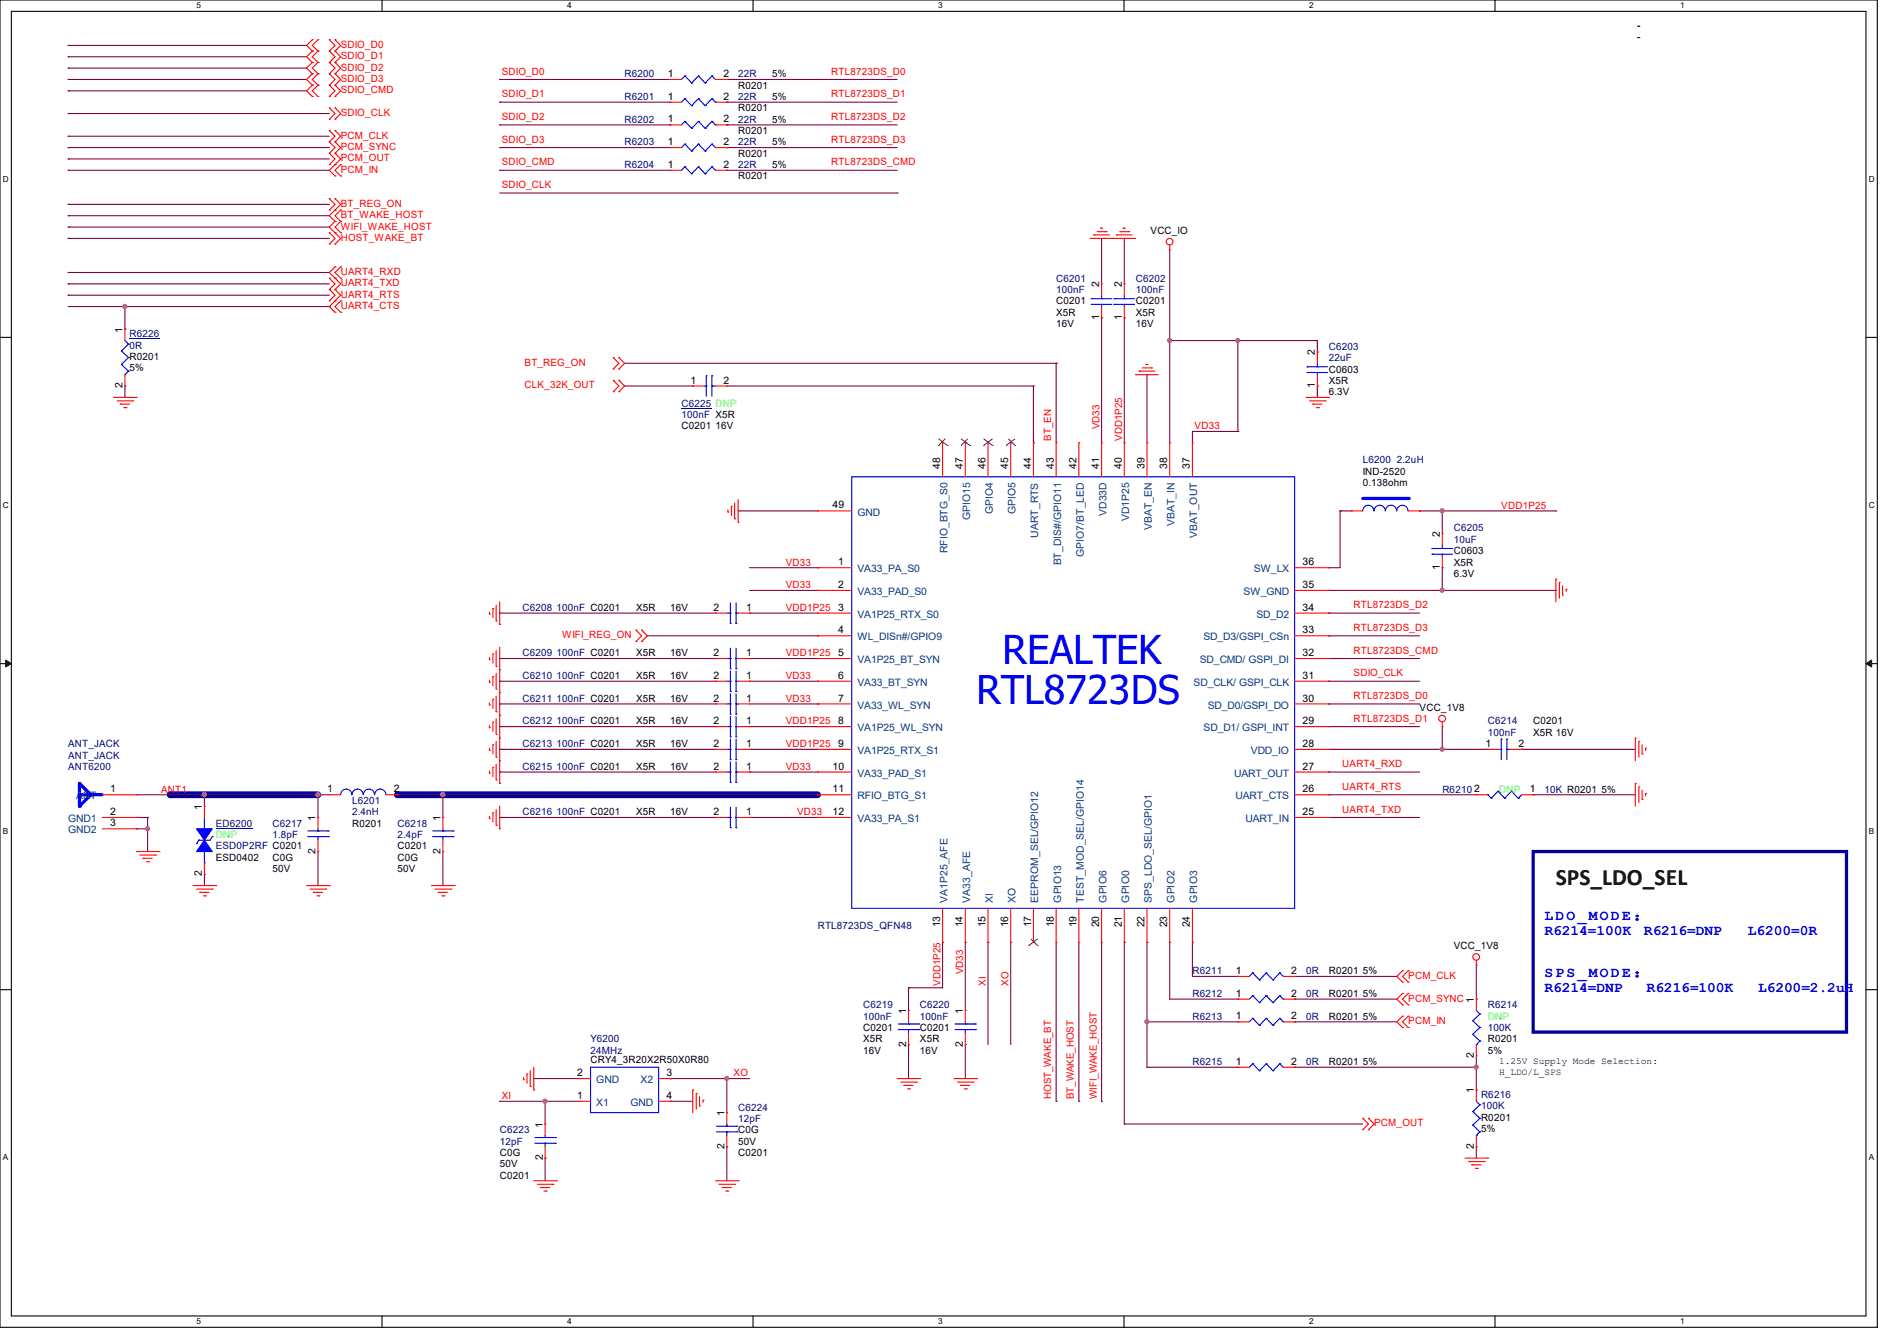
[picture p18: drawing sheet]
<svg xmlns="http://www.w3.org/2000/svg" width="297mm" height="210mm" viewBox="0 0 297 210" stroke-linecap="round" stroke-linejoin="round" font-family="sans-serif">
<defs><g id="words">
<g font-size="6.2" fill="#00f">
<text x="157" y="104">REALTEK</text>
<text x="152.9" y="110.2">RTL8723DS</text>
</g>
<text font-size="3.7" x="243.6" y="138.6">SPS_LDO_SEL</text>
<g font-size="2.3" fill="#00f">
<text x="241.8" y="144.1">LDO_MOD E ：</text>
<text x="241.8" y="146.4">R6214=100K</text>
<text x="257.4" y="146.4">R6216=DNP</text>
<text x="273.6" y="146.4">L6200=0R</text>
<text x="241.8" y="153">SPS_MOD E ：</text>
<text x="241.8" y="155.3">R6214=DNP</text>
<text x="257.8" y="155.3">R6216=100K</text>
<text x="275.2" y="155.3">L6200=2.2uH</text>
</g>
<g font-size="1.6" fill="#f00">
<text x="53.3" y="11">SDIO_D2</text>
<text x="53.3" y="9.3">SDIO_D1</text>
<text x="53.3" y="7.5">SDIO_D0</text>
<text x="78.6" y="11.7">SDIO_D0</text>
<text x="130.1" y="11.7">RTL8723DS_D0</text>
<text x="53.3" y="12.8">SDIO_D3</text>
<text x="53.3" y="14.6">SDIO_CMD</text>
<text x="78.6" y="15.2">SDIO_D1</text>
<text x="130.1" y="15.2">RTL8723DS_D1</text>
<text x="53.3" y="18.2">SDIO_CLK</text>
<text x="53.3" y="21.7">PCM_CLK</text>
<text x="53.3" y="23.5">PCM_SYNC</text>
<text x="78.6" y="22.4">SDIO_D3</text>
<text x="78.6" y="18.8">SDIO_D2</text>
<text x="130.1" y="18.8">RTL8723DS_D2</text>
<text x="130.1" y="22.4">RTL8723DS_D3</text>
<text x="53.3" y="25.3">PCM_OUT</text>
<text x="53.3" y="27.1">PCM_IN</text>
<text x="78.6" y="29.5">SDIO_CLK</text>
<text x="78.6" y="25.9">SDIO_CMD</text>
<text x="130.1" y="25.9">RTL8723DS_CMD</text>
<text x="53.3" y="34.2">BT_WAKE_HOST</text>
<text x="53.3" y="32.4">BT_REG_ON</text>
<text x="53.3" y="35.9">WIFI_WAKE_HOST</text>
<text x="53.3" y="37.7">HOST_WAKE_BT</text>
<text x="53.3" y="43.1">UART4_RXD</text>
<text x="53.3" y="44.8">UART4_TXD</text>
<text x="53.3" y="46.6">UART4_RTS</text>
<text x="53.3" y="48.4">UART4_CTS</text>
<text x="82.1" y="57.3">BT_REG_ON</text>
<text x="82.1" y="60.8">CLK_32K_OUT</text>
<text x="164.6" y="69" transform="rotate(-90 164.6 69)">BT_EN</text>
<text x="172.1" y="67.2" transform="rotate(-90 172.1 67.2)">VD33</text>
<text x="175.7" y="69" transform="rotate(-90 175.7 69)">VDD1P25</text>
<text x="187" y="67.2">VD33</text>
<text x="235" y="79.7">VDD1P25</text>
<text x="123" y="88.6">VD33</text>
<text x="123" y="92.1">VD33</text>
<text x="123" y="95.7">VDD1P25</text>
<text x="211.9" y="95.3">RTL8723DS_D2</text>
<text x="88" y="99.9">WIFI_REG_ON</text>
<text x="211.9" y="98.8">RTL8723DS_D3</text>
<text x="123" y="106.3">VD33</text>
<text x="123" y="102.8">VDD1P25</text>
<text x="211.9" y="105.9">SDIO_CLK</text>
<text x="211.9" y="102.4">RTL8723DS_CMD</text>
<text x="123" y="109.9">VD33</text>
<text x="123" y="113.5">VDD1P25</text>
<text x="211.9" y="113">RTL8723DS_D1</text>
<text x="211.9" y="109.5">RTL8723DS_D0</text>
<text x="123" y="117">VDD1P25</text>
<text x="25.2" y="124.1">ANT1</text>
<text x="123" y="120.6">VD33</text>
<text x="210.2" y="123.7">UART4_RTS</text>
<text x="210.2" y="120.1">UART4_RXD</text>
<text x="124.8" y="127.7">VD33</text>
<text x="210.2" y="127.3">UART4_TXD</text>
<text x="147.2" y="154.3" transform="rotate(-90 147.2 154.3)">VDD1P25</text>
<text x="150.8" y="152.6" transform="rotate(-90 150.8 152.6)">VD33</text>
<text x="154.3" y="154.3" transform="rotate(-90 154.3 154.3)">XI</text>
<text x="157.9" y="154.3" transform="rotate(-90 157.9 154.3)">XO</text>
<text x="220.5" y="153.3">PCM_CLK</text>
<text x="220.5" y="156.8">PCM_SYNC</text>
<text x="220.5" y="160.4">PCM_IN</text>
<text x="78.6" y="172.1">XI</text>
<text x="114.9" y="168.6">XO</text>
<text x="164.6" y="172.1" transform="rotate(-90 164.6 172.1)">HOST_WAKE_BT</text>
<text x="168.1" y="172.1" transform="rotate(-90 168.1 172.1)">BT_WAKE_HOST</text>
<text x="171.7" y="172.1" transform="rotate(-90 171.7 172.1)">WIFI_WAKE_HOST</text>
<text x="215.2" y="176.4">PCM_OUT</text>
</g>
<g font-size="1.6" fill="#000080">
<text x="97.8" y="12.1">R6200</text>
<text x="97.8" y="15.7">R6201</text>
<text x="115.6" y="12.1">22R</text>
<text x="115.6" y="15.7">22R</text>
<text x="97.8" y="19.2">R6202</text>
<text x="97.8" y="22.8">R6203</text>
<text x="115.6" y="19.2">22R</text>
<text x="115.6" y="22.8">22R</text>
<text x="97.8" y="26.3">R6204</text>
<text x="115.6" y="26.3">22R</text>
<text x="165.4" y="44.1">C6201</text>
<text x="165.4" y="45.9">100nF</text>
<text x="177.8" y="44.1">C6202</text>
<text x="177.8" y="45.9">100nF</text>
<text x="20.3" y="52.8">R6226</text>
<text x="20.3" y="54.6">0R</text>
<text x="208" y="54.8">C6203</text>
<text x="208" y="56.6">22uF</text>
<text x="106.7" y="63.7">C6225 DNP</text>
<text x="106.7" y="65.4">100nF X5R</text>
<text x="213.4" y="72.6">L6200</text>
<text x="218.7" y="72.6">2.2uH</text>
<text x="227.6" y="83.2">C6205</text>
<text x="227.6" y="85">10uF</text>
<text x="81.8" y="95.7">C6208</text>
<text x="87.1" y="95.7">100nF C0201</text>
<text x="81.8" y="106.3">C6210</text>
<text x="81.8" y="102.8">C6209</text>
<text x="87.1" y="106.3">100nF C0201</text>
<text x="87.1" y="102.8">100nF C0201</text>
<text x="81.8" y="109.9">C6211</text>
<text x="81.8" y="113.5">C6212</text>
<text x="87.1" y="109.9">100nF C0201</text>
<text x="87.1" y="113.5">100nF C0201</text>
<text x="232.9" y="113.5">C6214</text>
<text x="10.7" y="117">ANT_JACK</text>
<text x="10.7" y="118.8">ANT_JACK</text>
<text x="81.8" y="117">C6213</text>
<text x="87.1" y="117">100nF C0201</text>
<text x="232.9" y="115.2">100nF</text>
<text x="10.7" y="120.6">ANT6200</text>
<text x="55.1" y="125.9">L6201</text>
<text x="81.8" y="120.6">C6215</text>
<text x="87.1" y="120.6">100nF C0201</text>
<text x="225.8" y="124.1">R6210</text>
<text x="241.8" y="124.1">10K R0201</text>
<text x="33.8" y="129.5">ED6200</text>
<text x="42.7" y="129.5">C6217</text>
<text x="42.7" y="131.2">1.8pF</text>
<text x="55.1" y="127.7">2.4nH</text>
<text x="62.2" y="129.5">C6218</text>
<text x="62.2" y="131.2">2.4pF</text>
<text x="81.8" y="127.7">C6216</text>
<text x="87.1" y="127.7">100nF C0201</text>
<text x="33.8" y="133">ESD0P2RF C0201</text>
<text x="128" y="145.5">RTL8723DS_QFN48</text>
<text x="186.7" y="152.6">R6211</text>
<text x="204.5" y="152.6">0R</text>
<text x="135.1" y="157.9">C6219</text>
<text x="135.1" y="159.7">100nF</text>
<text x="144" y="157.9">C6220</text>
<text x="144" y="159.7">100nF</text>
<text x="186.7" y="159.7">R6213</text>
<text x="186.7" y="156.1">R6212</text>
<text x="204.5" y="159.7">0R</text>
<text x="204.5" y="156.1">0R</text>
<text x="232.9" y="157.9">R6214</text>
<text x="232.9" y="161.5">100K</text>
<text x="92.5" y="163.2">Y6200</text>
<text x="92.5" y="165">24MHz</text>
<text x="186.7" y="166.8">R6215</text>
<text x="204.5" y="166.8">0R</text>
<text x="115.6" y="173.9">C6224</text>
<text x="231.9" y="172">R6216</text>
<text x="231.9" y="173.7">100K</text>
<text x="78.2" y="177.5">C6223</text>
<text x="78.2" y="179.2">12pF</text>
<text x="115.6" y="175.7">12pF</text>
</g>
<g font-size="1.6">
<text x="104.6" y="12.1">1</text>
<text x="104.6" y="15.6">1</text>
<text x="113.3" y="12.1">2</text>
<text x="113.3" y="15.6">2</text>
<text x="115.6" y="13.9">R0201</text>
<text x="115.6" y="17.4">R0201</text>
<text x="120.9" y="12.1">5%</text>
<text x="120.9" y="15.7">5%</text>
<text x="104.6" y="19.2">1</text>
<text x="104.6" y="22.7">1</text>
<text x="113.3" y="19.2">2</text>
<text x="113.3" y="22.7">2</text>
<text x="115.6" y="21">R0201</text>
<text x="120.9" y="19.2">5%</text>
<text x="120.9" y="22.8">5%</text>
<text x="104.6" y="26.3">1</text>
<text x="113.3" y="26.3">2</text>
<text x="115.6" y="28.1">R0201</text>
<text x="115.6" y="24.6">R0201</text>
<text x="120.9" y="26.3">5%</text>
<text x="180.1" y="36.7">VCC_IO</text>
<text x="165.4" y="47.7">C0201</text>
<text x="172.1" y="45" transform="rotate(-90 172.1 45)">2</text>
<text x="175.6" y="45" transform="rotate(-90 175.6 45)">2</text>
<text x="177.8" y="47.7">C0201</text>
<text x="19.2" y="52.1" transform="rotate(-90 19.2 52.1)">1</text>
<text x="165.4" y="49.4">X5R</text>
<text x="165.4" y="51.2">16V</text>
<text x="172.1" y="50.1" transform="rotate(-90 172.1 50.1)">1</text>
<text x="175.6" y="50.1" transform="rotate(-90 175.6 50.1)">1</text>
<text x="177.8" y="49.4">X5R</text>
<text x="177.8" y="51.2">16V</text>
<text x="20.3" y="56.4">R0201</text>
<text x="20.3" y="58.2">5%</text>
<text x="205.9" y="55.7" transform="rotate(-90 205.9 55.7)">2</text>
<text x="208" y="58.3">C0603</text>
<text x="19.2" y="60.8" transform="rotate(-90 19.2 60.8)">2</text>
<text x="108.1" y="60.1">1</text>
<text x="113.3" y="60.1">2</text>
<text x="205.9" y="60.8" transform="rotate(-90 205.9 60.8)">1</text>
<text x="208" y="60.1">X5R</text>
<text x="208" y="61.9">6.3V</text>
<text x="106.7" y="67.2">C0201</text>
<text x="112" y="67.2">16V</text>
<text x="147.2" y="73.4" transform="rotate(-90 147.2 73.4)">48</text>
<text x="150.7" y="73.4" transform="rotate(-90 150.7 73.4)">47</text>
<text x="154.3" y="73.4" transform="rotate(-90 154.3 73.4)">46</text>
<text x="157.9" y="73.4" transform="rotate(-90 157.9 73.4)">45</text>
<text x="161.4" y="73.4" transform="rotate(-90 161.4 73.4)">44</text>
<text x="165" y="73.4" transform="rotate(-90 165 73.4)">43</text>
<text x="168.5" y="73.4" transform="rotate(-90 168.5 73.4)">42</text>
<text x="172.1" y="73.4" transform="rotate(-90 172.1 73.4)">41</text>
<text x="175.6" y="73.4" transform="rotate(-90 175.6 73.4)">40</text>
<text x="179.2" y="73.4" transform="rotate(-90 179.2 73.4)">39</text>
<text x="182.8" y="73.4" transform="rotate(-90 182.8 73.4)">38</text>
<text x="186.3" y="73.4" transform="rotate(-90 186.3 73.4)">37</text>
<text x="213.4" y="74.3">IND-2520</text>
<text x="213.4" y="76.1">0.138ohm</text>
<text x="130.4" y="79.6">49</text>
<text x="131.2" y="88.5">1</text>
<text x="203.9" y="88.5">36</text>
<text x="225.4" y="89.2" transform="rotate(-90 225.4 89.2)">1</text>
<text x="225.4" y="84.1" transform="rotate(-90 225.4 84.1)">2</text>
<text x="227.6" y="86.8">C0603</text>
<text x="227.6" y="88.6">X5R</text>
<text x="99.6" y="95.7">X5R</text>
<text x="104.9" y="95.7">16V</text>
<text x="111.7" y="95.6">2</text>
<text x="116.8" y="95.6">1</text>
<text x="131.2" y="92.1">2</text>
<text x="131.2" y="95.6">3</text>
<text x="203.9" y="92.1">35</text>
<text x="203.9" y="95.6">34</text>
<text x="227.6" y="90.3">6.3V</text>
<text x="131.2" y="99.2">4</text>
<text x="203.9" y="99.2">33</text>
<text x="99.6" y="106.3">X5R</text>
<text x="99.6" y="102.8">X5R</text>
<text x="104.9" y="106.3">16V</text>
<text x="104.9" y="102.8">16V</text>
<text x="111.7" y="106.3">2</text>
<text x="111.7" y="102.7">2</text>
<text x="116.8" y="106.3">1</text>
<text x="116.8" y="102.7">1</text>
<text x="131.2" y="102.7">5</text>
<text x="131.2" y="106.3">6</text>
<text x="203.9" y="102.7">32</text>
<text x="203.9" y="106.3">31</text>
<text x="99.6" y="109.9">X5R</text>
<text x="99.6" y="113.5">X5R</text>
<text x="104.9" y="109.9">16V</text>
<text x="104.9" y="113.5">16V</text>
<text x="111.7" y="109.9">2</text>
<text x="111.7" y="113.4">2</text>
<text x="116.8" y="109.9">1</text>
<text x="116.8" y="113.4">1</text>
<text x="131.2" y="109.9">7</text>
<text x="131.2" y="113.4">8</text>
<text x="203.9" y="109.9">30</text>
<text x="203.9" y="113.4">29</text>
<text x="222.3" y="111.3">VCC_1V8</text>
<text x="240" y="113.5">C0201</text>
<text x="99.6" y="117">X5R</text>
<text x="104.9" y="117">16V</text>
<text x="111.7" y="117">2</text>
<text x="116.8" y="117">1</text>
<text x="131.2" y="117">9</text>
<text x="203.9" y="117">28</text>
<text x="232.6" y="117">1</text>
<text x="237.7" y="117">2</text>
<text x="240" y="115.2">X5R 16V</text>
<text x="17.2" y="124.1">1</text>
<text x="51.2" y="124.1">1</text>
<text x="61.7" y="124.1">2</text>
<text x="99.6" y="120.6">X5R</text>
<text x="104.9" y="120.6">16V</text>
<text x="111.7" y="120.5">2</text>
<text x="116.8" y="120.5">1</text>
<text x="130.4" y="120.5">10</text>
<text x="130.4" y="124.1">11</text>
<text x="203.9" y="124.1">26</text>
<text x="203.9" y="120.5">27</text>
<text x="230.8" y="124.1">2</text>
<text x="239.5" y="124.1">1</text>
<text x="250.7" y="124.1">5%</text>
<text x="17.2" y="127.6">2</text>
<text x="17.2" y="129.4">3</text>
<text x="31.6" y="126.8" transform="rotate(-90 31.6 126.8)">1</text>
<text x="49.4" y="128.6" transform="rotate(-90 49.4 128.6)">1</text>
<text x="55.1" y="129.5">R0201</text>
<text x="69" y="128.6" transform="rotate(-90 69 128.6)">1</text>
<text x="99.6" y="127.7">X5R</text>
<text x="104.9" y="127.7">16V</text>
<text x="111.7" y="127.6">2</text>
<text x="116.8" y="127.6">1</text>
<text x="130.4" y="127.6">12</text>
<text x="203.9" y="127.6">25</text>
<text x="31.6" y="137.2" transform="rotate(-90 31.6 137.2)">2</text>
<text x="33.8" y="134.8">ESD0402</text>
<text x="42.7" y="134.8">C0G</text>
<text x="42.7" y="136.6">50V</text>
<text x="49.4" y="133.7" transform="rotate(-90 49.4 133.7)">2</text>
<text x="62.2" y="133">C0201</text>
<text x="62.2" y="134.8">C0G</text>
<text x="62.2" y="136.6">50V</text>
<text x="69" y="133.7" transform="rotate(-90 69 133.7)">2</text>
<text x="147.2" y="145.2" transform="rotate(-90 147.2 145.2)">13</text>
<text x="150.7" y="145.2" transform="rotate(-90 150.7 145.2)">14</text>
<text x="154.3" y="145.2" transform="rotate(-90 154.3 145.2)">15</text>
<text x="157.9" y="145.2" transform="rotate(-90 157.9 145.2)">16</text>
<text x="161.4" y="145.2" transform="rotate(-90 161.4 145.2)">17</text>
<text x="165" y="145.2" transform="rotate(-90 165 145.2)">18</text>
<text x="168.5" y="145.2" transform="rotate(-90 168.5 145.2)">19</text>
<text x="172.1" y="145.2" transform="rotate(-90 172.1 145.2)">20</text>
<text x="175.6" y="145.2" transform="rotate(-90 175.6 145.2)">21</text>
<text x="179.2" y="145.2" transform="rotate(-90 179.2 145.2)">22</text>
<text x="182.8" y="145.2" transform="rotate(-90 182.8 145.2)">23</text>
<text x="186.3" y="145.2" transform="rotate(-90 186.3 145.2)">24</text>
<text x="227.6" y="148.7">VCC_1V8</text>
<text x="193.5" y="152.5">1</text>
<text x="202.2" y="152.5">2</text>
<text x="208" y="152.6">R0201</text>
<text x="213.4" y="152.6">5%</text>
<text x="135.1" y="161.5">C0201</text>
<text x="141.9" y="158.8" transform="rotate(-90 141.9 158.8)">1</text>
<text x="144" y="161.5">C0201</text>
<text x="150.7" y="158.8" transform="rotate(-90 150.7 158.8)">1</text>
<text x="193.5" y="159.6">1</text>
<text x="193.5" y="156.1">1</text>
<text x="202.2" y="159.6">2</text>
<text x="202.2" y="156.1">2</text>
<text x="208" y="159.7">R0201</text>
<text x="208" y="156.1">R0201</text>
<text x="213.4" y="159.7">5%</text>
<text x="213.4" y="156.1">5%</text>
<text x="230.8" y="157" transform="rotate(-90 230.8 157)">1</text>
<text x="92.5" y="166.5">CRY4_3R20X2R50X0R80</text>
<text x="135.1" y="163.2">X5R</text>
<text x="135.1" y="165">16V</text>
<text x="141.9" y="163.9" transform="rotate(-90 141.9 163.9)">2</text>
<text x="144" y="163.2">X5R</text>
<text x="144" y="165">16V</text>
<text x="150.7" y="163.9" transform="rotate(-90 150.7 163.9)">2</text>
<text x="193.5" y="166.8">1</text>
<text x="202.2" y="166.8">2</text>
<text x="208" y="166.8">R0201</text>
<text x="213.4" y="166.8">5%</text>
<text x="230.8" y="165.7" transform="rotate(-90 230.8 165.7)">2</text>
<text x="232.9" y="163.2">R0201</text>
<text x="232.9" y="165">5%</text>
<text x="90.3" y="172.1">1</text>
<text x="90.3" y="168.5">2</text>
<text x="104.4" y="168.5">3</text>
<text x="104.4" y="172.1">4</text>
<text x="230.8" y="171.2" transform="rotate(-90 230.8 171.2)">1</text>
<text x="85" y="176.6" transform="rotate(-90 85 176.6)">1</text>
<text x="113.4" y="179.9" transform="rotate(-90 113.4 179.9)">2</text>
<text x="113.4" y="174.8" transform="rotate(-90 113.4 174.8)">1</text>
<text x="115.6" y="177.5">C0G</text>
<text x="115.6" y="179.2">50V</text>
<text x="230.8" y="179.9" transform="rotate(-90 230.8 179.9)">2</text>
<text x="231.9" y="175.5">R0201</text>
<text x="231.9" y="177.3">5%</text>
<text x="78.2" y="184.6">C0201</text>
<text x="78.2" y="181">C0G</text>
<text x="78.2" y="182.8">50V</text>
<text x="85" y="181.7" transform="rotate(-90 85 181.7)">2</text>
<text x="115.6" y="181">C0201</text>
</g>
<g font-size="1.6" fill="#004080">
<text x="134.3" y="80.7">GND</text>
<text x="151.9" y="81.4" transform="rotate(-90 151.9 81.4)">GPIO15</text>
<text x="155.4" y="80.5" transform="rotate(-90 155.4 80.5)">GPIO4</text>
<text x="159" y="80.5" transform="rotate(-90 159 80.5)">GPIO5</text>
<text x="173.2" y="80.8" transform="rotate(-90 173.2 80.8)">VD33D</text>
<text x="176.8" y="81.6" transform="rotate(-90 176.8 81.6)">VD1P25</text>
<text x="180.3" y="83" transform="rotate(-90 180.3 83)">VBAT_EN</text>
<text x="183.9" y="82.4" transform="rotate(-90 183.9 82.4)">VBAT_IN</text>
<text x="134.3" y="89.6">VA33_PA_S0</text>
<text x="148.3" y="86.6" transform="rotate(-90 148.3 86.6)">RFIO_BTG_S0</text>
<text x="162.6" y="84.2" transform="rotate(-90 162.6 84.2)">UART_RTS</text>
<text x="166.1" y="88.6" transform="rotate(-90 166.1 88.6)">BT_DIS#/GPIO11</text>
<text x="169.7" y="87.2" transform="rotate(-90 169.7 87.2)">GPIO7/BT_LED</text>
<text x="187.5" y="84.2" transform="rotate(-90 187.5 84.2)">VBAT_OUT</text>
<text x="196.3" y="89.6">SW_LX</text>
<text x="134.3" y="93.2">VA33_PAD_S0</text>
<text x="194.7" y="93.2">SW_GND</text>
<text x="134.3" y="96.7">VA1P25_RTX_S0</text>
<text x="134.3" y="100.3">WL_DISn#/GPIO9</text>
<text x="188.4" y="100.3">SD_D3/GSPI_CSn</text>
<text x="196.7" y="96.7">SD_D2</text>
<text x="134.3" y="103.8">VA1P25_BT_SYN</text>
<text x="134.3" y="107.4">VA33_BT_SYN</text>
<text x="186.9" y="107.4">SD_CLK/ GSPI_CLK</text>
<text x="187.8" y="103.8">SD_CMD/ GSPI_DI</text>
<text x="134.3" y="111">VA33_WL_SYN</text>
<text x="189.1" y="111">SD_D0/GSPI_DO</text>
<text x="134.3" y="114.5">VA1P25_WL_SYN</text>
<text x="134.3" y="118.1">VA1P25_RTX_S1</text>
<text x="188.4" y="114.5">SD_D1/ GSPI_INT</text>
<text x="195.9" y="118.1">VDD_IO</text>
<text x="11.9" y="125.2">ANT</text>
<text x="134.3" y="121.6">VA33_PAD_S1</text>
<text x="134.3" y="125.2">RFIO_BTG_S1</text>
<text x="193.2" y="121.6">UART_OUT</text>
<text x="193.4" y="125.2">UART_CTS</text>
<text x="10.7" y="128.7">GND1</text>
<text x="10.7" y="130.5">GND2</text>
<text x="134.3" y="128.7">VA33_PA_S1</text>
<text x="195" y="128.7">UART_IN</text>
<text x="148.3" y="141.3" transform="rotate(-90 148.3 141.3)">VA1P25_AFE</text>
<text x="151.9" y="141.3" transform="rotate(-90 151.9 141.3)">VA33_AFE</text>
<text x="155.4" y="141.3" transform="rotate(-90 155.4 141.3)">XI</text>
<text x="159" y="141.3" transform="rotate(-90 159 141.3)">XO</text>
<text x="162.6" y="141.3" transform="rotate(-90 162.6 141.3)">EEPROM_SEL/GPIO12</text>
<text x="166.1" y="141.3" transform="rotate(-90 166.1 141.3)">GPIO13</text>
<text x="169.7" y="141.3" transform="rotate(-90 169.7 141.3)">TEST_MOD_SEL/GPIO14</text>
<text x="173.2" y="141.3" transform="rotate(-90 173.2 141.3)">GPIO6</text>
<text x="176.8" y="141.3" transform="rotate(-90 176.8 141.3)">GPIO0</text>
<text x="180.3" y="141.3" transform="rotate(-90 180.3 141.3)">SPS_LDO_SEL/GPIO1</text>
<text x="183.9" y="141.3" transform="rotate(-90 183.9 141.3)">GPIO2</text>
<text x="187.5" y="141.3" transform="rotate(-90 187.5 141.3)">GPIO3</text>
<text x="93.4" y="173.2">X1</text>
<text x="93.4" y="169.6">GND</text>
<text x="98.7" y="173.2">GND</text>
<text x="100.3" y="169.6">X2</text>
</g>
<g font-size="1.6" fill="#0f0">
<text x="234.7" y="124.1">DNP</text>
<text x="33.8" y="131.2">DNP</text>
<text x="232.9" y="159.7">DNP</text>
</g>
<g font-size="1.5">
<text x="234.7" y="166.6">1.25V Supply Mode Selection:</text>
<text x="234.7" y="168.4">H_LDO/L_SPS</text>
</g>
<g font-size="1.3">
<text x="30.8" y="1.3">5</text>
<text x="88.8" y="1.3">4</text>
<text x="146.9" y="1.3">3</text>
<text x="205" y="1.3">2</text>
<text x="263.1" y="1.3">1</text>
<text x=".5" y="28.4">D</text>
<text x="292.6" y="28.4">D</text>
<text x=".5" y="79.5">C</text>
<text x="292.6" y="79.5">C</text>
<text x=".5" y="130.6">B</text>
<text x="292.6" y="130.6">B</text>
<text x=".5" y="181.7">A</text>
<text x="292.6" y="181.7">A</text>
<text x="30.8" y="207.4">5</text>
<text x="88.8" y="207.4">4</text>
<text x="146.9" y="207.4">3</text>
<text x="205" y="207.4">2</text>
<text x="263.1" y="207.4">1</text>
</g>
</g></defs>
<path d="M0 0h293.9v207.9h-293.9zM1.8 1.8h290.3v204.3h-290.3z" fill="none" stroke="#000" stroke-width=".17"/>
<g fill="#fff">
<path d="M30.8 .2h.7v1.4h-.7z"/>
<path d="M30.8 206.2h.7v1.4h-.7z"/>
</g>
<path d="M59.8 0v1.8M59.8 206.1v1.8" fill="none" stroke="#000" stroke-width=".17"/>
<g fill="#fff">
<path d="M88.8 .2h.7v1.4h-.7z"/>
<path d="M88.8 206.2h.7v1.4h-.7z"/>
</g>
<path d="M117.9 0v1.8M117.9 206.1v1.8" fill="none" stroke="#000" stroke-width=".17"/>
<g fill="#fff">
<path d="M146.9 .2h.7v1.4h-.7z"/>
<path d="M146.9 206.2h.7v1.4h-.7z"/>
</g>
<path d="M176 0v1.8M176 206.1v1.8" fill="none" stroke="#000" stroke-width=".17"/>
<g fill="#fff">
<path d="M205 .2h.7v1.4h-.7z"/>
<path d="M205 206.2h.7v1.4h-.7z"/>
</g>
<path d="M234.1 0v1.8M234.1 206.1v1.8" fill="none" stroke="#000" stroke-width=".17"/>
<g fill="#fff">
<path d="M263.1 .2h.6v1.4h-.6z"/>
<path d="M263.1 206.2h.6v1.4h-.6z"/>
<path d="M.5 27.3h.9v1.4h-.9z"/>
<path d="M292.6 27.3h.9v1.4h-.9z"/>
<path d="M.5 78.4h.9v1.4h-.9z"/>
<path d="M292.6 78.4h.9v1.4h-.9z"/>
</g>
<path d="M0 52.8h1.8M292.1 52.8h1.8" fill="none" stroke="#000" stroke-width=".17"/>
<g fill="#fff">
<path d="M.5 129.5h.8v1.4h-.8z"/>
<path d="M292.6 129.5h.8v1.4h-.8z"/>
</g>
<path d="M0 103.9h1.8M292.1 103.9h1.8" fill="none" stroke="#000" stroke-width=".17"/>
<path d="M.9 103.4l.9 .5-.9 .5zM292.1 103.9l.9-.5v1z" fill="#000" stroke="#000" stroke-width=".16"/>
<g fill="#fff">
<path d="M.5 180.5h.8v1.4h-.8z"/>
<path d="M292.6 180.5h.8v1.4h-.8z"/>
</g>
<path d="M256.4 5.9h.2M256.4 4.1h.2M256.6 5.9h.1M256.6 4.1h.1M0 155h1.8M292.1 155h1.8" fill="none" stroke="#000" stroke-width=".17"/>
<path d="M240 133.3h49.1v28.3h-49.1z" fill="none" stroke="#0000a0" stroke-width=".51"/>
<path d="M62.2 124.5h65.8" fill="none" stroke="#0000a0" stroke-width="1.1"/>
<circle cx="62.2" cy="124.5" r=".53" fill="#0000a0"/>
<path d="M26.7 124.5h23.1" fill="none" stroke="#0000a0" stroke-width="1.1"/>
<circle cx="26.7" cy="124.5" r=".53" fill="#0000a0"/>
<g fill="none" stroke="#800040" stroke-width=".17">
<path d="M10.7 12.4h.1M10.7 17.8h.1M10.7 14.2h.1M10.7 7.1h.1M10.7 8.9h.1M10.7 10.7h.1M10.7 12.4h37.3M10.7 17.8h40.9M10.7 14.2h37.3M10.7 7.1h37.3M10.7 8.9h37.3M10.7 10.7h37.3"/>
<path d="M78.2 12.4h.1M78.2 19.6h.1M78.2 16h.1M78.2 19.6h26.7M78.2 16h26.7M78.2 12.4h26.7M113.8 19.6h.1M113.8 16h.1M113.8 12.4h.1M113.8 19.6h26.7M113.8 16h26.7M113.8 12.4h26.7"/>
<path d="M10.7 33.8h.1M10.7 32h.1M10.7 26.7h.1M10.7 24.9h.1M10.7 23.1h.1M10.7 21.3h.1M10.7 35.6h.1M10.7 37.3h.1M10.7 23.1h40.9M10.7 26.7h40.9M10.7 33.8h40.9M10.7 32h40.9"/>
<path d="M10.7 24.9h40.9M10.7 21.3h40.9M10.7 35.6h40.9M10.7 37.3h40.9M78.2 26.7h.1M78.2 23.1h.1M78.2 23.1h26.7M78.2 26.7h26.7M78.2 30.2h62.3M113.8 23.1h.1M113.8 26.7h.1M113.8 23.1h26.7"/>
<path d="M113.8 26.7h26.7M140.5 30.2h.1M172.5 37.3h.1M172.5 37.3v7.1M176 37.3h.1M176 37.3v7.1M183.1 39.1v30.2M10.7 44.4h.1M10.7 42.7h.1M10.7 46.2h.1M10.7 44.4h40.9M10.7 42.7h40.9"/>
<path d="M10.7 46.2h40.9M10.7 48h40.9M19.6 48h.1M19.6 51.6h.1M19.6 48v3.6M51.6 48h.1M97.8 56.9h67.6M165.4 56.9h.1M165.4 56.9v12.4M172.5 49.8h.1M172.5 49.8v19.5M176 49.8h.1"/>
<path d="M176 49.8v19.5M179.6 58.7h.1M179.6 58.7v10.6M183.1 53.3h.1M183.1 53.3h23.1v1.8M193.8 53.3h.1M193.8 53.3v14.3M206.2 55.1h.1M19.6 60.5h.1M19.6 60.5v1.7M97.8 60.5h10.7M108.5 60.5h.1"/>
<path d="M113.8 60.5h48M161.8 60.5h.1M161.8 69.3h.1M161.8 60.5v8.8M186.7 67.6h.1M186.7 67.6v1.7M186.7 67.6h7.1M193.8 67.6h.1M206.2 60.5h.1M206.2 60.5v1.7M78.2 96h.1M78.2 96h33.8"/>
<path d="M101.3 99.6h26.7M115.6 80h.1M115.6 80h12.4M117.3 96h.1M117.3 88.9h10.7M117.3 92.5h10.7M117.3 96h10.7M128 88.9h.1M128 92.5h.1M128 99.6h.1M208 88.9h.1M208 92.5h.1"/>
<path d="M208 99.6h.1M208 96h.1M208 92.5h35.6M208 99.6h14.2M208 96h14.2M209.8 80h.1M209.8 80v8.9h-1.8M209.8 80h1.8M222.2 80h.1M222.2 80h21.4M225.8 88.9h.1M225.8 80h.1"/>
<path d="M225.8 80v3.6M225.8 88.9v3.6M243.6 92.5h.1M243.6 80h.1M78.2 110.2h.1M78.2 117.3h.1M78.2 103.1h.1M78.2 106.7h.1M78.2 113.8h.1M78.2 110.2h33.8M78.2 117.3h33.8M78.2 106.7h33.8"/>
<path d="M78.2 113.8h33.8M78.2 103.1h33.8M117.3 103.1h.1M117.3 110.2h10.7M117.3 117.3h10.7M117.3 106.7h10.7M117.3 113.8h10.7M117.3 103.1h10.7M128 106.7h.1M128 110.2h.1M128 113.8h.1M128 117.3h.1"/>
<path d="M208 113.8h.1M208 110.2h.1M208 106.7h.1M208 103.1h.1M208 110.2h14.2M208 117.3h24.9M208 106.7h14.2M208 113.8h14.2M208 103.1h14.2M225.8 117.3h.1M225.8 113.8v3.5M232.9 117.3h.1"/>
<path d="M238.3 117.3h.1M238.3 117.3h17.7M21.3 128h.1M21.3 129.8h.1M21.3 124.5h30.3M21.3 128h1.8M21.3 129.8h1.8M23.1 128h.1M23.1 129.8h.1M23.1 128v5.3M32 124.5h.1M32 136.9h.1"/>
<path d="M32 124.5v1.7M32 136.9v1.8M49.8 124.5h.1M49.8 138.7h.1M49.8 124.5v3.5M49.8 133.3v5.4M62.2 124.5h.1M62.2 124.5h65.8M69.3 124.5h.1M69.3 138.7h.1M69.3 124.5v3.5M69.3 133.3v5.4"/>
<path d="M78.2 128h.1M78.2 120.9h.1M78.2 128h33.8M78.2 120.9h33.8M117.3 128h.1M117.3 120.9h.1M117.3 128h10.7M117.3 120.9h10.7M208 124.5h.1M208 120.9h.1M208 128h.1M208 124.5h23.1"/>
<path d="M208 128h14.2M208 120.9h14.2M240 124.5h.1M240 124.5h16M142.2 154.7h.1M142.2 154.7v3.5M147.6 147.6h.1M147.6 147.6v7.1h-5.4M151.1 147.6h.1M151.1 147.6v10.6M154.7 147.6h.1M154.7 147.6v16"/>
<path d="M158.2 147.6h.1M158.2 147.6v16M165.4 147.6v24.9M168.9 147.6v24.9M172.5 147.6v24.9M176 147.6h.1M176 147.6v28.4M179.6 147.6h.1M179.6 147.6v19.5M183.1 147.6h.1M183.1 147.6v8.9h10.7M186.7 147.6h.1"/>
<path d="M186.7 147.6v5.3h7.1M193.8 156.5h.1M193.8 152.9h.1M202.7 156.5h.1M202.7 156.5h16M202.7 152.9h16M218.7 152.9h.1M231.1 156.5h.1M231.1 151.1v5.4M78.2 172.5h.1M78.2 172.5h12.5M83.6 168.9h.1"/>
<path d="M83.6 168.9h7.1M85.3 172.5h.1M85.3 172.5v3.5M104.9 168.9h.1M104.9 172.5h.1M104.9 168.9h12.4M104.9 172.5h3.6M113.8 168.9h.1M113.8 179.6h.1M113.8 168.9v5.3M113.8 179.6v5.3M142.2 163.6h.1"/>
<path d="M142.2 163.6v5.3M151.1 163.6h.1M151.1 163.6v5.3M165.4 172.5h.1M168.9 172.5h.1M172.5 172.5h.1M176 176h.1M176 176h37.4M179.6 167.1h.1M179.6 167.1h14.2M179.6 160h14.2M193.8 160h.1"/>
<path d="M193.8 167.1h.1M202.7 167.1h.1M202.7 160h.1M202.7 167.1h28.4M202.7 160h16M231.1 167.1h.1M231.1 170.7h.1M231.1 179.6h.1M231.1 165.4v5.3M231.1 179.6v1.8M85.3 181.4h.1M85.3 181.4v3.5"/>
</g>
<g fill="#f0f" stroke="#f0f" stroke-width=".17">
<circle cx="231.1" cy="167.1" r=".32"/>
<circle cx="183.1" cy="53.3" r=".32"/>
<circle cx="193.8" cy="53.3" r=".32"/>
<circle cx="179.6" cy="160" r=".32"/>
<circle cx="225.8" cy="92.4" r=".32"/>
<circle cx="225.8" cy="80" r=".32"/>
<circle cx="225.8" cy="117.3" r=".32"/>
<circle cx="113.8" cy="168.9" r=".32"/>
<circle cx="69.3" cy="124.4" r=".32"/>
<circle cx="23.1" cy="129.8" r=".32"/>
<circle cx="85.3" cy="172.4" r=".32"/>
<circle cx="32" cy="124.4" r=".32"/>
<circle cx="49.8" cy="124.4" r=".32"/>
<circle cx="19.5" cy="48" r=".32"/>
</g>
<g fill="none" stroke="#f00" stroke-width=".17">
<path d="M48.9 13.3h.1M48.9 11.6h.1M48.9 9.8h.1M48.9 8h.1M48.9 6.2h.1M48.9 15.1h.1M48.9 11.6l-.9 .8 .9 .9M48.9 6.2l-.9 .9 .9 .9M48.9 9.8l-.9 .9 .9 .9M48.9 8l-.9 .9 .9 .9M48.9 13.3l-.9 .9 .9 .9M49.8 11.6h.1"/>
<path d="M49.8 13.3h.1M49.8 9.8h.1M49.8 8h.1M49.8 6.2h.1M49.8 15.1h.1M49.8 11.6l-.9 .8 .9 .9M49.8 8l-.9 .9 .9 .9M49.8 9.8l-.9 .9 .9 .9M49.8 6.2l-.9 .9 .9 .9M49.8 13.3l-.9 .9 .9 .9M51.6 11.6h.1M51.6 13.3h.1"/>
<path d="M51.6 9.8h.1M51.6 8h.1M51.6 6.2h.1M51.6 15.1h.1M51.6 18.7h.1M51.6 16.9h.1M51.6 8l.9 .9-.9 .9M51.6 11.6l.9 .8-.9 .9M51.6 6.2l.9 .9-.9 .9M51.6 13.3l.9 .9-.9 .9M51.6 9.8l.9 .9-.9 .9M51.6 16.9l.9 .9-.9 .9"/>
<path d="M52.5 11.6h.1M52.5 13.3h.1M52.5 9.8h.1M52.5 8h.1M52.5 6.2h.1M52.5 15.1h.1M52.5 18.7h.1M52.5 16.9h.1M52.5 16.9l.8 .9-.8 .9M52.5 6.2l.8 .9-.8 .9M52.5 11.6l.8 .8-.8 .9M52.5 9.8l.8 .9-.8 .9"/>
<path d="M52.5 13.3l.8 .9-.8 .9M52.5 8l.8 .9-.8 .9M51.6 31.1h.1M51.6 32.9h.1M51.6 22.2h.1M51.6 20.4h.1M51.6 24h.1M51.6 25.8h.1M51.6 36.4h.1M51.6 38.2h.1M51.6 31.1l.9 .9-.9 .9M51.6 20.4l.9 .9-.9 .9"/>
<path d="M51.6 22.2l.9 .9-.9 .9M51.6 24l.9 .9-.9 .9M51.6 36.4l.9 .9-.9 .9M52.5 34.7h.1M52.5 32.9h.1M52.5 31.1h.1M52.5 22.2h.1M52.5 20.4h.1M52.5 24h.1M52.5 25.8h.1M52.5 27.6h.1M52.5 36.4h.1"/>
<path d="M52.5 38.2h.1M52.5 31.1l.8 .9-1.7 1.8 .9 .9M52.5 20.4l.8 .9-.8 .9M52.5 22.2l.8 .9-.8 .9M52.5 24l.8 .9-1.7 1.8 .9 .9M52.5 34.7l-.9 .9 1.7 1.7-.8 .9M53.3 32.9h.1M53.3 34.7h.1M53.3 27.6h.1M53.3 25.8h.1M53.3 36.4h.1M53.3 32.9l-.8 .9 .8 .9"/>
<path d="M53.3 25.8l-.8 .9 .8 .9M53.3 34.7l-.8 .9 .8 .8M104.9 26.7h.1M104.9 26.7h1.8M112 26.7h1.8M113.8 26.7h.1M170.7 37.3h.1M170.7 37.3h7.1M171.2 36.8h.1M171.2 36.8h2.5M171.7 36.3h1.5M172.3 35.7h.1"/>
<path d="M172.3 35.7h.3M173.2 36.3h.1M174.2 37.3h.1M174.8 36.8h.1M174.8 36.8h2.4M175.3 36.3h1.4M175.9 35.7h.1M175.9 35.7h.3M176.7 36.3h.1M183.1 39.1h.1M183.1 38.4v.7M51.6 43.6h.1"/>
<path d="M51.6 45.3h.1M51.6 47.1h.1M51.6 43.6l.9 .8-.9 .9M51.6 45.3l.9 .9-.9 .9M52.5 43.6h.1M52.5 41.8h.1M52.5 45.3h.1M52.5 47.1h.1M52.5 48.9h.1M52.5 41.8l-.9 .9 1.7 1.7-.8 .9M52.5 45.3l.8 .9-1.7 1.8 .9 .9M53.3 41.8h.1"/>
<path d="M53.3 43.6h.1M53.3 47.1h.1M53.3 48.9h.1M53.3 41.8l-.8 .9 .8 .9M53.3 47.1l-.8 .9 .8 .9M96 59.6h.1M96 56h.1M96 57.8h.1M96 59.6l.9 .9-.9 .8M96 56l.9 .9-.9 .9M96.9 59.6h.1M96.9 57.8h.1"/>
<path d="M96.9 56h.1M96.9 59.6l.9 .9-.9 .8M96.9 56l.9 .9-.9 .9M177.8 58.7h.1M177.8 58.7h3.6M178.4 58.1h.1M178.4 58.1h2.4M178.9 57.6h1.4M179.4 57.1h.1M179.4 57.1h.3M180.3 57.6h.1M17.8 62.2h3.5"/>
<path d="M18.3 62.8h2.5M18.8 63.3h.1M18.8 63.3h1.5M19.4 63.8h.3M19.7 63.8h.1M20.8 62.8h.1M21.3 62.2h.1M96 61.3h.1M96.9 61.3h.1M114 79.8v.4M114.5 79.3h.1M114.5 79.3v1.4"/>
<path d="M115 78.8v2.4M115.6 78.2v3.6M204.5 62.2h3.5M205 62.8h2.5M205.5 63.3h.1M205.5 63.3h1.5M206.1 63.8h.3M206.4 63.8h.1M207.5 62.8h.1M208 62.2h.1M76.6 96.2h.1M76.6 95.8v.4"/>
<path d="M77.2 95.3h.1M77.2 95.3v1.4M77.7 97.2h.1M77.7 94.8v2.4M78.2 97.8h.1M78.2 94.2v3.6M99.6 98.7h.1M99.6 98.7l.9 .9-.9 .9M100.5 98.7h.1M100.5 98.7l.8 .9-.8 .9M114 80.2h.1M115 81.2h.1"/>
<path d="M115.6 81.8h.1M243.6 90.7h.1M243.6 90.7v3.5M244.1 91.2h.1M244.1 91.2v2.5M244.6 93.2h.1M244.6 91.7v1.5M245.2 92.3h.1M245.2 92.3v.3M76.6 114h.1M76.6 106.8h.1M76.6 103.3h.1"/>
<path d="M76.6 110.4h.1M76.6 117.5h.1M76.6 103v.3M76.6 106.5v.3M76.6 110.1v.3M76.6 113.6v.4M76.6 117.2v.3M77.2 113.1h.1M77.2 106h.1M77.2 102.4h.1M77.2 109.5h.1M77.2 116.6h.1"/>
<path d="M77.2 102.4v1.4M77.2 106v1.4M77.2 109.5v1.5M77.2 113.1v1.4M77.2 116.6v1.5M77.7 115h.1M77.7 107.9h.1M77.7 104.4h.1M77.7 111.5h.1M77.7 118.6h.1M77.7 101.9v2.5M77.7 105.5v2.4"/>
<path d="M77.7 109v2.5M77.7 112.6v2.4M77.7 116.1v2.5M77.7 119.7v2.4M78.2 115.6h.1M78.2 108.5h.1M78.2 104.9h.1M78.2 112h.1M78.2 119.1h.1M78.2 101.3v21.4M99.6 100.5h.1M100.5 100.5h.1"/>
<path d="M225.8 113.8h.1M225.8 113.1v.7M256 115.6h.1M256 115.6v3.5M256.6 116.1h.1M256.6 116.1v2.5M257.1 118.1h.1M257.1 116.6v1.5M257.6 117.2h.1M257.6 117.2v.3M21.3 133.3h3.6M21.9 133.9h2.4"/>
<path d="M22.4 134.4h.1M22.4 134.4h1.4M22.9 135h.4M23.3 135h.1M24.3 133.9h.1M24.9 133.3h.1M30.2 138.7h3.6M30.8 139.2h2.4M31.3 139.7h.1M31.3 139.7h1.4M32 126.2h.1M32 136.9h.1"/>
<path d="M32 126.2v1.8M32 135.1v1.8M33.2 139.2h.1M33.8 138.7h.1M48 138.7h3.6M48.6 139.2h2.4M49.1 139.7h.1M49.1 139.7h1.4M51 139.2h.1M51.6 138.7h.1M67.6 138.7h3.5M68.1 139.2h2.5"/>
<path d="M68.6 139.7h.1M68.6 139.7h1.5M70.6 139.2h.1M71.1 138.7h.1M76.6 128.2h.1M76.6 121.1h.1M76.6 120.7v.4M76.6 127.8v.4M77.2 127.3h.1M77.2 120.2h.1M77.2 120.2v1.4M77.2 127.3v1.4"/>
<path d="M77.7 129.2h.1M77.7 122.1h.1M77.7 126.8v2.4M78.2 129.8h.1M78.2 122.7h.1M78.2 126.2v3.6M112 128h.1M112 128h1.8M115.6 128h1.7M117.3 128h.1M231.1 124.5h.1M231.1 124.5h1.8"/>
<path d="M238.3 124.5h1.7M240 124.5h.1M256 122.7h.1M256 122.7v3.5M256.6 123.2h.1M256.6 123.2v2.5M257.1 125.2h.1M257.1 123.7v1.5M257.6 124.3h.1M257.6 124.3v.3M31.8 140.3h.4M32.2 140.3h.1"/>
<path d="M49.6 140.3h.4M50 140.3h.1M69.2 140.3h.3M69.5 140.3h.1M219.6 152h.1M219.6 153.8h.1M219.6 155.6h.1M219.6 157.4h.1M219.6 159.1h.1M219.6 152l-.9 .9 .9 .9M219.6 155.6l-.9 .9 .9 .9M219.6 159.1l-.9 .9 .9 .9"/>
<path d="M220.5 153.8h.1M220.5 152h.1M220.5 157.4h.1M220.5 155.6h.1M220.5 159.1h.1M220.5 152l-.9 .9 .9 .9M220.5 155.6l-.9 .9 .9 .9M220.5 159.1l-.9 .9 .9 .9M231.1 151.1h.1M231.1 156.5h.1M231.1 150.4v.7M231.1 156.5v1.7"/>
<path d="M82 169.1h.1M82 168.7v.4M82.5 168.2h.1M82.5 168.2v1.4M83 170.1h.1M83 167.7v2.4M83.6 170.7h.1M83.6 167.1v3.6M108.5 170.7h.1M108.5 170.7v3.5M109 171.2h.1M109 171.2v2.5"/>
<path d="M109.5 173.2h.1M109.5 171.7v1.5M110.1 172.3h.1M110.1 172.3v.3M140.5 168.9h3.5M141 169.5h2.5M141.5 170h.1M141.5 170h1.5M142.1 170.5h.3M142.4 170.5h.1M143.5 169.5h.1M144 168.9h.1"/>
<path d="M149.4 168.9h3.5M149.9 169.5h2.5M150.4 170h.1M150.4 170h1.4M151 170.5h.3M151.3 170.5h.1M152.4 169.5h.1M152.9 168.9h.1M193.8 167.1h.1M193.8 167.1h1.8M200.9 167.1h1.8M202.7 167.1h.1"/>
<path d="M213.4 175.1h.1M213.4 176.9h.1M213.4 175.1l.8 .9-.8 .9M214.2 175.1h.1M214.2 176.9h.1M214.2 175.1l.9 .9-.9 .9M219.6 160.9h.1M220.5 160.9h.1M231.1 170.7h.1M231.1 179.6h.1M231.1 165.4h.1M231.1 163.6v1.8"/>
<path d="M231.1 170.7v1.8M231.1 177.8v1.8M83.6 184.9h3.5M84.1 185.5h2.5M84.6 186h.1M84.6 186h1.5M85.2 186.5h.3M85.5 186.5h.1M86.6 185.5h.1M87.1 184.9h.1M112 184.9h3.6M112.6 185.5h2.4"/>
<path d="M113.1 186h.1M113.1 186h1.4M113.6 186.5h.4M114 186.5h.1M115 185.5h.1M115.6 184.9h.1M229.4 181.4h3.5M229.9 181.9h2.5M230.4 182.4h.1M230.4 182.4h1.5M231 183h.3M231.3 183h.1"/>
<path d="M232.4 181.9h.1M232.9 181.4h.1"/>
<circle cx="183.1" cy="37.8" r=".52"/>
<circle cx="225.8" cy="112.5" r=".52"/>
<circle cx="231.1" cy="149.9" r=".52"/>
</g>
<g fill="none" stroke="#00f" stroke-width=".17">
<path d="M107.2 26.1h.1M107.2 26.1l-.5 .6M107.2 26.1l1.1 1.1M108.3 27.2h.1M109.3 26.1h.1M109.3 26.1l-1 1.1M109.3 26.1l1.1 1.1M110.4 27.2h.1M111.5 26.1h.1M111.5 26.1l-1.1 1.1M111.5 26.1l.5 .6M112 26.7h.1"/>
<path d="M213.4 80a.87 .87 0 0 1 .8-.9 .87 .87 0 0 1 .9 .9M215.1 80a.87 .87 0 0 1 .9-.9 .87 .87 0 0 1 .9 .9M216.9 80a.87 .87 0 0 1 .9-.9 .87 .87 0 0 1 .9 .9M218.7 80a.87 .87 0 0 1 .9-.9 .87 .87 0 0 1 .8 .9M30.8 132.1h.1M31.1 131.6h.1M31.1 131.6l-.3 .5M32 129.8h.1M32 135.1h.1M32 128v1.8M32 133.3v1.8M33.2 131h.1"/>
<path d="M33.2 131l-.3 .6h-1.8M113.8 128h.5M114.3 129.6h.1M114.3 128h.1M114.3 126.4v3.2M115.2 128h.1M115.2 129.6h.1M115.2 128h.4M115.2 126.4v3.2M232.9 124.5h.1M232.9 124.5l.6 .5M233.5 125h.1"/>
<path d="M234.5 123.9h.1M234.5 123.9l1.1 1.1M234.5 123.9l-1 1.1M235.6 125h.1M236.6 123.9h.1M236.6 123.9l1.1 1.1M236.6 123.9l-1 1.1M237.7 125h.1M238.3 124.5l-.6 .5M230.6 159.9h.1M230.6 159.9l1.1 1M231.1 158.2l.6 .6"/>
<path d="M231.7 158.8h.1M231.7 158.8l-1.1 1.1M196.1 166.6h.1M196.1 166.6l-.5 .5M196.1 166.6l1.1 1.1M197.2 167.7h.1M198.2 166.6h.1M198.2 166.6l-1 1.1M198.2 166.6l1.1 1.1M199.3 167.7h.1M200.4 166.6h.1M200.4 166.6l-1.1 1.1"/>
<path d="M200.4 166.6l.5 .5M200.9 167.1h.1M230.6 174.1h.1M230.6 176.2h.1M230.6 162h.1M230.6 174.1l1.1 1M230.6 176.2l1.1 1M230.6 162l1.1 1M231.1 177.8h.1M231.1 163.6h.1M231.1 172.5l.6 .5M231.7 173h.1"/>
<path d="M231.7 175.1h.1M231.7 177.2h.1M231.7 160.9h.1M231.7 163h.1M231.7 173l-1.1 1.1M231.7 175.1l-1.1 1.1M231.7 177.2l-.6 .6M231.7 160.9l-1.1 1.1M231.7 163l-.6 .6"/>
</g>
<g fill="#00f" stroke="#00f" stroke-width=".17">
<path d="M30.8 129.8h2.4l-1.2 1.8z" fill-rule="evenodd"/>
<path d="M32 131.6l1.2 1.7h-2.4z" fill-rule="evenodd"/>
</g>
<path d="M33.8 129.7h5.7" fill="none" stroke="#000080" stroke-width=".16"/>
<path d="M213.4 78.1h7.1" fill="none" stroke="#00f" stroke-width=".51"/>
<circle cx="220.5" cy="78.1" r=".25" fill="#00f"/>
<g fill="none" stroke="#f00" stroke-width=".17">
<path d="M104.9 12.4h.1M104.9 12.4h1.8M112 12.4h1.8M113.8 12.4h.1M147.6 69.3h.1M147.6 69.3v5.4M151.1 69.3h.1M151.1 69.3v5.4M154.7 69.3h.1M154.7 69.3v5.4M158.2 69.3h.1M158.2 69.3v5.4"/>
<path d="M161.8 69.3h.1M161.8 69.3v5.4M165.4 69.3h.1M165.4 69.3v5.4M168.9 69.3h.1M168.9 69.3v5.4M172.5 69.3h.1M172.5 69.3v5.4M176 69.3h.1M176 69.3v5.4M179.6 69.3h.1M179.6 69.3v5.4"/>
<path d="M183.1 69.3h.1M183.1 69.3v5.4M186.7 69.3h.1M186.7 69.3v5.4M112 96h.1M112 96h1.8M115.6 96h1.7M117.3 96h.1M128 92.5h.1M128 96h.1M128 99.6h.1M128 88.9h.1"/>
<path d="M128 80h.1M128 80h5.3M128 92.5h5.3M128 96h5.3M128 99.6h5.3M128 88.9h5.3M202.7 92.5h5.3M202.7 96h5.3M202.7 99.6h5.3M202.7 88.9h5.3M208 88.9h.1M208 92.5h.1"/>
<path d="M208 96h.1M208 99.6h.1M211.6 80h.1M211.6 80h1.8M220.5 80h1.7M222.2 80h.1M112 106.7h.1M112 110.2h.1M112 103.1h.1M112 106.7h1.8M112 103.1h1.8M112 110.2h1.8"/>
<path d="M115.6 106.7h1.7M115.6 103.1h1.7M115.6 110.2h1.7M117.3 106.7h.1M117.3 110.2h.1M117.3 103.1h.1M128 103.1h.1M128 110.2h.1M128 113.8h.1M128 117.3h.1M128 106.7h.1M128 106.7h5.3"/>
<path d="M128 103.1h5.3M128 110.2h5.3M128 113.8h5.3M128 117.3h5.3M202.7 106.7h5.3M202.7 103.1h5.3M202.7 110.2h5.3M202.7 113.8h5.3M202.7 117.3h5.3M208 103.1h.1M208 106.7h.1M208 110.2h.1"/>
<path d="M208 113.8h.1M208 117.3h.1M49.8 128h.1M49.8 133.3h.1M49.8 128v1.8M49.8 131.6v1.7M112 120.9h.1M112 120.9h1.8M115.6 120.9h1.7M117.3 120.9h.1M128 120.9h.1M128 124.5h.1"/>
<path d="M128 128h.1M128 124.5h5.3M128 128h5.3M128 120.9h5.3M202.7 124.5h5.3M202.7 128h5.3M202.7 120.9h5.3M208 124.5h.1M208 128h.1M208 120.9h.1M147.6 147.6h.1M147.6 142.2v5.4"/>
<path d="M151.1 147.6h.1M151.1 158.2h.1M151.1 142.2v5.4M151.1 158.2v1.8M154.7 147.6h.1M154.7 142.2v5.4M158.2 147.6h.1M158.2 142.2v5.4M161.8 147.6h.1M161.8 142.2v5.4M165.4 147.6h.1M165.4 142.2v5.4"/>
<path d="M168.9 147.6h.1M168.9 142.2v5.4M172.5 147.6h.1M172.5 142.2v5.4M176 147.6h.1M176 142.2v5.4M179.6 147.6h.1M179.6 142.2v5.4M183.1 147.6h.1M183.1 142.2v5.4M186.7 147.6h.1M186.7 142.2v5.4"/>
<path d="M90.7 172.5h.1M90.7 168.9h.1M90.7 172.5h1.8M90.7 168.9h1.8M103.1 172.5h1.8M103.1 168.9h1.8M104.9 168.9h.1M104.9 172.5h.1M113.8 174.2h.1M113.8 179.6h.1M113.8 174.2v1.8M113.8 177.8v1.8"/>
<path d="M151.1 163.6h.1M151.1 161.8v1.8M193.8 160h.1M193.8 160h1.8M200.9 160h1.8M202.7 160h.1"/>
</g>
<g fill="none" stroke="#00f" stroke-width=".17">
<path d="M107.2 11.9h.1M107.2 11.9l-.5 .5M107.2 11.9l1.1 1.1M108.3 13h.1M109.3 11.9h.1M109.3 11.9l-1 1.1M109.3 11.9l1.1 1.1M110.4 13h.1M111.5 11.9h.1M111.5 11.9l-1.1 1.1M111.5 11.9l.5 .5M112 12.4h.1"/>
<path d="M133.3 74.7h69.4v67.5h-69.4zM113.8 96h.5M114.3 97.6h.1M114.3 96h.1M114.3 94.4v3.2M115.2 96h.1M115.2 97.6h.1M115.2 94.4v3.2M115.2 96h.4M113.8 106.7h.5M113.8 110.2h.5M113.8 103.1h.5"/>
<path d="M114.3 108.3h.1M114.3 106.7h.1M114.3 111.8h.1M114.3 110.2h.1M114.3 104.7h.1M114.3 103.1h.1M114.3 101.5v3.2M114.3 105.1v3.2M114.3 108.6v3.2M114.3 119.3v3.2M115.2 106.7h.1M115.2 108.3h.1"/>
<path d="M115.2 110.2h.1M115.2 111.8h.1M115.2 103.1h.1M115.2 104.7h.1M115.2 106.7h.4M115.2 101.5v3.2M115.2 105.1v3.2M115.2 108.6v3.2M115.2 119.3v3.2M115.2 110.2h.4M115.2 103.1h.4M48.2 131h3.2"/>
<path d="M48.2 130.1h3.2M49.8 130.1h.1M49.8 131h.1M49.8 129.8v.3M49.8 131v.6M51.4 131h.1M51.4 130.1h.1M113.8 120.9h.5M114.3 122.5h.1M114.3 120.9h.1M115.2 120.9h.1M115.2 122.5h.1"/>
<path d="M115.2 120.9h.4M196.1 159.5h.1M196.1 159.5l-.5 .5M196.1 159.5l1.1 1.1M198.2 159.5h.1M198.2 159.5l-1 1.1M198.2 159.5l1.1 1.1M200.4 159.5h.1M200.4 159.5l-1.1 1.1M200.4 159.5l.5 .5M92.5 167.1h10.6v7.1h-10.6zM112.2 177.2h3.2"/>
<path d="M112.2 176.4h3.2M113.8 176.4h.1M113.8 177.2h.1M113.8 176v.4M113.8 177.2v.6M115.4 177.2h.1M115.4 176.4h.1M149.5 161.2h3.2M149.5 160.4h3.2M151.1 160.4h.1M151.1 161.2h.1M151.1 160v.4"/>
<path d="M151.1 161.2v.6M152.7 161.2h.1M152.7 160.4h.1M197.2 160.6h.1M199.3 160.6h.1M200.9 160h.1"/>
</g>
<g fill="none" stroke="#804000" stroke-width=".16">
<path d="M146.9 69.8h.1M146.9 68.7l1.4 1.1M148 68.7l-1.1 1.1M148.3 69.8h.1M150.5 69.8h.1M150.5 68.7l1.4 1.1M151.5 68.7l-1 1.1M151.9 69.8h.1M154 69.8h.1M154 68.7l1.4 1.1M155.4 69.8h.1M155.4 68.7l-1.4 1.1"/>
<path d="M157.5 69.8h.1M157.9 68.7l1 1.1M158.9 69.8h.1M158.9 68.7l-1.4 1.1M161 148.1h.1M161.4 147l1.1 1.1M162.5 148.1h.1M162.5 147l-1.5 1.1"/>
</g>
<path d="M12.4 124.5h3.6" fill="none" stroke="#00f" stroke-width=".51"/>
<circle cx="12.4" cy="124.5" r=".25" fill="#00f"/>
<path d="M12.4 122.7v3.5" fill="none" stroke="#00f" stroke-width=".51"/>
<circle cx="12.4" cy="126.2" r=".25" fill="#00f"/>
<path d="M14.2 124.5l-1.8 1.7" fill="none" stroke="#00f" stroke-width=".51"/>
<circle cx="14.2" cy="124.5" r=".25" fill="#00f"/>
<path d="M12.4 122.7l1.8 1.8" fill="none" stroke="#00f" stroke-width=".51"/>
<circle cx="14.2" cy="124.5" r=".25" fill="#00f"/>
<g fill="none" stroke="#f00" stroke-width=".17">
<path d="M104.9 16h.1M104.9 19.6h.1M104.9 16h1.8M104.9 19.6h1.8M112 16h1.8M112 19.6h1.8M113.8 16h.1M113.8 19.6h.1M104.9 23.1h.1M104.9 23.1h1.8M112 23.1h1.8M113.8 23.1h.1"/>
<path d="M19.6 51.6h.1M19.6 51.6v1.7M19.6 58.7v1.8M172.5 49.8h.1M172.5 44.4h.1M172.5 44.4v1.8M172.5 48v1.8M176 49.8h.1M176 44.4h.1M176 44.4v1.8M176 48v1.8M206.2 55.1h.1"/>
<path d="M206.2 55.1v1.8M206.2 58.7v1.8M19.6 60.5h.1M108.5 60.5h.1M108.5 60.5h1.7M112 60.5h1.8M113.8 60.5h.1M206.2 60.5h.1M225.8 88.9h.1M225.8 83.6h.1M225.8 83.6v1.7M225.8 87.1v1.8"/>
<path d="M112 113.8h.1M112 117.3h.1M112 113.8h1.8M112 117.3h1.8M115.6 113.8h1.7M115.6 117.3h1.7M117.3 113.8h.1M117.3 117.3h.1M232.9 117.3h.1M232.9 117.3h1.8M236.5 117.3h1.8M238.3 117.3h.1"/>
<path d="M16 124.5h5.3M16 128h5.3M16 129.8h5.3M21.3 124.5h.1M21.3 128h.1M21.3 129.8h.1M51.6 124.5h.1M51.6 124.5h1.7M60.5 124.5h1.7M62.2 124.5h.1M69.3 128h.1M69.3 133.3h.1"/>
<path d="M69.3 128v1.8M69.3 131.6v1.7M142.2 158.2h.1M142.2 158.2v1.8M193.8 156.5h.1M193.8 152.9h.1M193.8 156.5h1.8M193.8 152.9h1.8M200.9 156.5h1.8M200.9 152.9h1.8M202.7 156.5h.1M202.7 152.9h.1"/>
<path d="M85.3 176h.1M85.3 176v1.8M85.3 179.6v1.8M142.2 163.6h.1M142.2 161.8v1.8M85.3 181.4h.1"/>
</g>
<g fill="none" stroke="#00f" stroke-width=".17">
<path d="M107.2 15.5h.1M107.2 19h.1M107.2 15.5l-.5 .5M107.2 15.5l1.1 1.1M107.2 19l-.5 .6M107.2 19l1.1 1.1M108.3 16.6h.1M109.3 15.5h.1M109.3 19h.1M109.3 15.5l-1 1.1M109.3 15.5l1.1 1.1M109.3 19l-1 1.1"/>
<path d="M109.3 19l1.1 1.1M110.4 16.6h.1M111.5 15.5h.1M111.5 19h.1M111.5 15.5l-1.1 1.1M111.5 15.5l.5 .5M111.5 19l-1.1 1.1M111.5 19l.5 .6M112 16h.1M112 19.6h.1M107.2 22.6h.1M107.2 22.6l-.5 .5"/>
<path d="M107.2 22.6l1.1 1.1M108.3 20.1h.1M108.3 23.7h.1M109.3 22.6h.1M109.3 22.6l-1 1.1M109.3 22.6l1.1 1.1M110.4 20.1h.1M110.4 23.7h.1M111.5 22.6h.1M111.5 22.6l-1.1 1.1M111.5 22.6l.5 .5M112 23.1h.1"/>
<path d="M19 54.9h.1M19 57.1h.1M19 54.9l1.1 1.1M19 57.1l1.1 1M19.6 58.7h.1M19.6 53.3l.5 .6M20.1 53.9h.1M20.1 56h.1M20.1 58.1h.1M20.1 53.9l-1.1 1M20.1 56l-1.1 1.1M20.1 58.1l-.5 .6"/>
<path d="M110.6 58.8h.1M110.6 58.8v3.3M111.5 58.8h.1M111.5 58.8v3.3M170.9 46.8h.1M170.9 47.7h.1M170.9 46.8h3.2M170.9 47.7h3.2M172.5 47.7h.1M172.5 46.8h.1M172.5 46.2v.6M172.5 47.7v.3"/>
<path d="M174.4 46.8h.1M174.4 47.7h.1M174.4 46.8h3.2M174.4 47.7h3.2M176 47.7h.1M176 46.8h.1M176 46.2v.6M176 47.7v.3M204.6 57.4h.1M204.6 58.3h.1M204.6 57.4h3.3M204.6 58.3h3.3"/>
<path d="M206.2 58.3h.1M206.2 57.4h.1M206.2 56.9v.5M206.2 58.3v.4M110.2 60.5h.4M110.6 60.5h.1M111.5 60.5h.1M111.5 60.5h.5M224.2 85.9h.1M224.2 86.8h.1M224.2 85.9h3.2M224.2 86.8h3.2"/>
<path d="M225.8 86.8h.1M225.8 85.9h.1M225.8 85.3v.6M225.8 86.8v.3M113.8 113.8h.5M113.8 117.3h.5M114.3 115.4h.1M114.3 113.8h.1M114.3 119h.1M114.3 117.3h.1M114.3 112.2v3.2M114.3 115.7v3.3"/>
<path d="M115.2 113.8h.1M115.2 115.4h.1M115.2 117.3h.1M115.2 119h.1M115.2 113.8h.4M115.2 112.2v3.2M115.2 115.7v3.3M115.2 117.3h.4M234.7 117.3h.3M235 117.3h.1M235 115.7h.1M235 115.7v3.3"/>
<path d="M235.9 115.7h.1M235.9 117.3h.1M235.9 117.3h.6M235.9 115.7v3.3M53.3 124.5a.87 .87 0 0 1 .9-.9 .87 .87 0 0 1 .9 .9M55.1 124.5a.87 .87 0 0 1 .9-.9 .87 .87 0 0 1 .9 .9M56.9 124.5a.87 .87 0 0 1 .9-.9 .87 .87 0 0 1 .8 .9M58.7 124.5a.87 .87 0 0 1 .8-.9 .87 .87 0 0 1 .9 .9M67.7 131h3.3M67.7 130.1h3.3M69.3 130.1h.1M69.3 131h.1"/>
<path d="M69.3 129.8v.3M69.3 131v.6M71 131h.1M71 130.1h.1M196.1 155.9h.1M196.1 152.4h.1M196.1 155.9l-.5 .6M196.1 155.9l1.1 1.1M196.1 152.4l-.5 .5M196.1 152.4l1.1 1.1M197.2 157h.1M197.2 153.5h.1"/>
<path d="M198.2 155.9h.1M198.2 152.4h.1M198.2 155.9l-1 1.1M198.2 155.9l1.1 1.1M198.2 152.4l-1 1.1M198.2 152.4l1.1 1.1M199.3 157h.1M199.3 153.5h.1M200.4 155.9h.1M200.4 152.4h.1M200.4 155.9l-1.1 1.1M200.4 155.9l.5 .6"/>
<path d="M200.4 152.4l-1.1 1.1M200.4 152.4l.5 .5M200.9 156.5h.1M200.9 152.9h.1M83.7 179h3.3M83.7 178.1h3.3M85.3 178.1h.1M85.3 179h.1M85.3 177.8v.3M85.3 179v.6M87 179h.1M87 178.1h.1"/>
<path d="M140.6 161.2h3.2M140.6 160.4h3.2M142.2 160.4h.1M142.2 161.2h.1M142.2 160v.4M142.2 161.2v.6M143.8 161.2h.1M143.8 160.4h.1"/>
</g>
<path d="M20.3 53.1h4.7M106.7 63.9h4.7" fill="none" stroke="#000080" stroke-width=".16"/>
<g fill="#f0f" stroke="#f0f" stroke-width=".17">
<circle cx="231.1" cy="167.1" r=".32"/>
<circle cx="183.1" cy="53.3" r=".32"/>
<circle cx="193.8" cy="53.3" r=".32"/>
<circle cx="179.6" cy="160" r=".32"/>
<circle cx="225.8" cy="92.4" r=".32"/>
<circle cx="225.8" cy="80" r=".32"/>
<circle cx="225.8" cy="117.3" r=".32"/>
<circle cx="113.8" cy="168.9" r=".32"/>
<circle cx="69.3" cy="124.4" r=".32"/>
<circle cx="23.1" cy="129.8" r=".32"/>
<circle cx="85.3" cy="172.4" r=".32"/>
<circle cx="32" cy="124.4" r=".32"/>
<circle cx="49.8" cy="124.4" r=".32"/>
<circle cx="19.5" cy="48" r=".32"/>
</g>
<use href="#words"/>
</svg>
